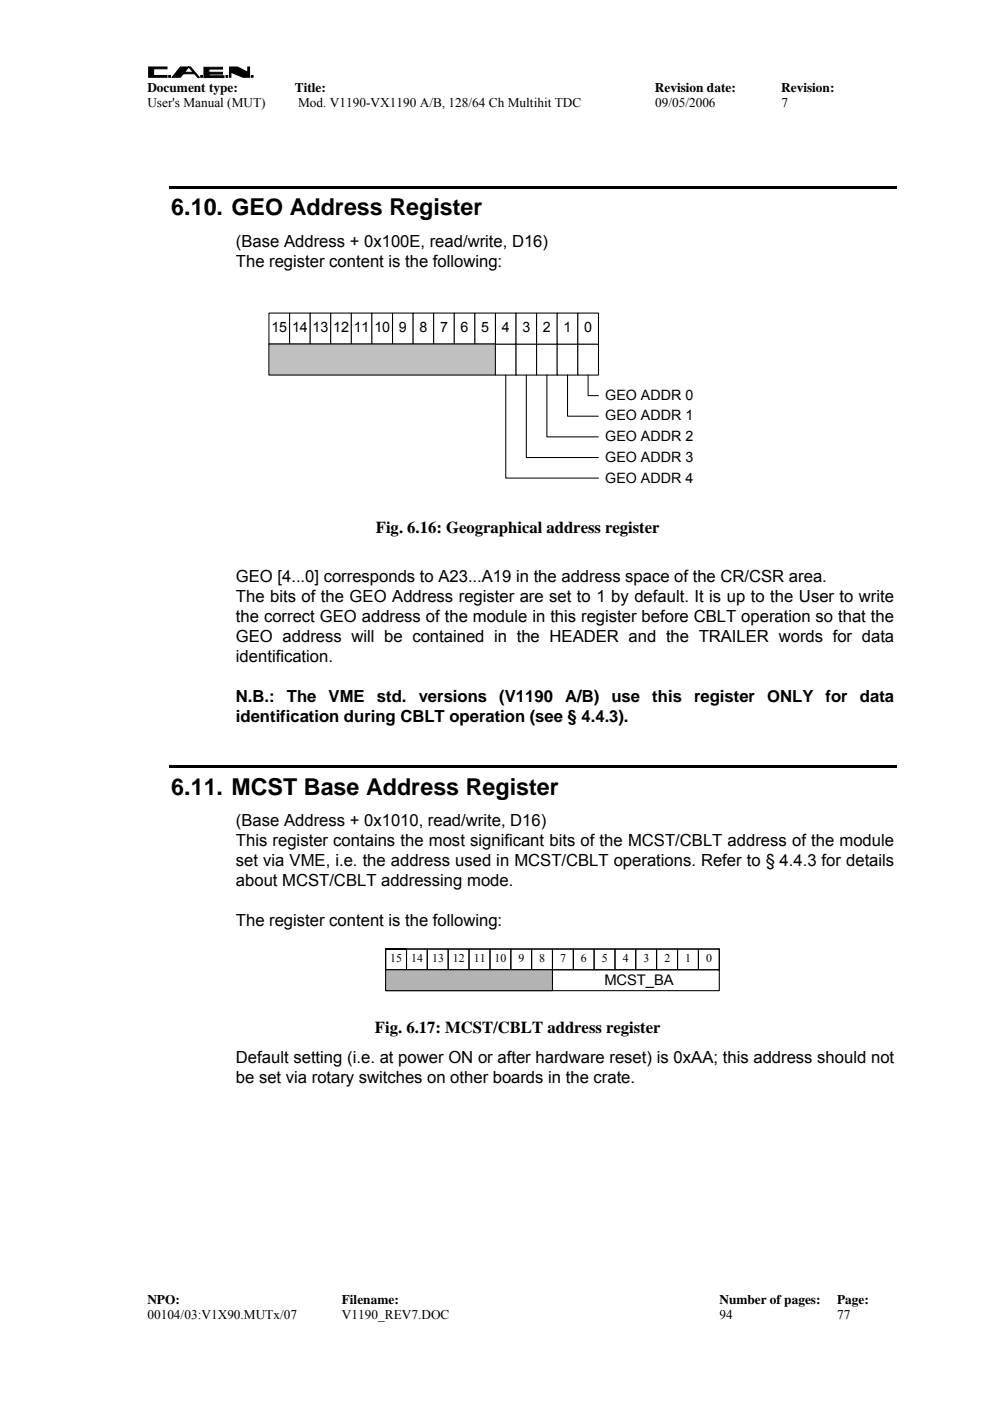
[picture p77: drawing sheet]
<svg xmlns="http://www.w3.org/2000/svg" width="210mm" height="297mm" viewBox="0 0 210 297" stroke-linecap="round" stroke-linejoin="round" font-family="sans-serif">
<defs><g id="words">
<g font-size="4.9">
<text x="36.3" y="45.7">6.10. GEO Address Register</text>
<text x="36.3" y="168.5">6.11. MCST Base Address Register</text>
</g>
<g font-size="3.5">
<text x="50" y="52.3">(Base Address + 0x100E, read/write, D16)</text>
<text x="50" y="56.5">The register content is the following:</text>
<text x="79.7" y="112.9">Fig. 6.16: Geographical address register</text>
<text x="50" y="123.5">GEO [4...0] corresponds to A23...A19 in the address space of the CR/CSR area.</text>
<text x="50" y="127.7">The bits of the GEO Address register are set to 1 by default. It is up to the User to write</text>
<text x="50" y="131.9">the correct GEO address of the module in this register before CBLT operation so that the</text>
<text x="50" y="136.2">GEO address will be contained in the HEADER and the TRAILER words for data</text>
<text x="50" y="140.4">identification.</text>
<text x="50" y="148.9">N.B.:</text>
<text x="60.8" y="148.9">The</text>
<text x="69.7" y="148.9">VME</text>
<text x="79.9" y="148.9">std.</text>
<text x="88.8" y="148.9">versions</text>
<text x="105.9" y="148.9">(V1190</text>
<text x="119.8" y="148.9">A/B)</text>
<text x="129.7" y="148.9">use</text>
<text x="138.3" y="148.9">this</text>
<text x="147.2" y="148.9">register</text>
<text x="162.7" y="148.9">ONLY</text>
<text x="175" y="148.9">for</text>
<text x="182.3" y="148.9">data</text>
<text x="50" y="153.1">identification during CBLT operation (see § 4.4.3).</text>
<text x="50" y="175.2">(Base Address + 0x1010, read/write, D16)</text>
<text x="50" y="179.4">This register contains the most significant bits of the MCST/CBLT address of the module</text>
<text x="50" y="183.6">set via VME, i.e. the address used in MCST/CBLT operations. Refer to § 4.4.3 for details</text>
<text x="50" y="187.9">about MCST/CBLT addressing mode.</text>
<text x="50" y="196.3">The register content is the following:</text>
<text x="79.5" y="219.1">Fig. 6.17: MCST/CBLT address register</text>
<text x="50" y="225.4">Default setting (i.e. at power ON or after hardware reset) is 0xAA; this address should not</text>
<text x="50" y="229.7">be set via rotary switches on other boards in the crate.</text>
</g>
<text font-size="3.1" x="128.1" y="208.8">MCST_BA</text>
<g font-size="3">
<text x="57.5" y="70.4">15</text>
<text x="61.9" y="70.4">14</text>
<text x="66.3" y="70.4">13</text>
<text x="70.6" y="70.4">12</text>
<text x="75" y="70.4">11</text>
<text x="79.4" y="70.4">10</text>
<text x="84.6" y="70.4">9</text>
<text x="88.9" y="70.4">8</text>
<text x="93.3" y="70.4">7</text>
<text x="97.7" y="70.4">6</text>
<text x="102" y="70.4">5</text>
<text x="106.4" y="70.4">4</text>
<text x="110.8" y="70.4">3</text>
<text x="115.1" y="70.4">2</text>
<text x="119.5" y="70.4">1</text>
<text x="123.8" y="70.4">0</text>
<text x="128.3" y="84.8">GEO ADDR 0</text>
<text x="128.3" y="89.2">GEO ADDR 1</text>
<text x="128.3" y="93.6">GEO ADDR 2</text>
<text x="128.3" y="97.9">GEO ADDR 3</text>
<text x="128.3" y="102.3">GEO ADDR 4</text>
</g>
<g font-size="2.8">
<text x="31.2" y="19.6">Document type:</text>
<text x="31.2" y="22.7">User's Manual (MUT)</text>
<text x="62.5" y="19.6">Title:</text>
<text x="63.2" y="22.7">Mod. V1190-VX1190 A/B, 128/64 Ch Multihit TDC</text>
<text x="138.9" y="19.6">Revision date:</text>
<text x="138.9" y="22.7">09/05/2006</text>
<text x="165.6" y="19.6">Revision:</text>
<text x="165.7" y="22.7">7</text>
<text x="31.2" y="276.5">NPO:</text>
<text x="31.2" y="279.7">00104/03:V1X90.MUTx/07</text>
<text x="72.5" y="276.5">Filename:</text>
<text x="72.5" y="279.7">V1190_REV7.DOC</text>
<text x="152.5" y="279.7">94</text>
<text x="152.5" y="276.5">Number of pages:</text>
<text x="177.5" y="276.5">Page:</text>
<text x="177.5" y="279.7">77</text>
</g>
<g font-size="2.5">
<text x="82.7" y="204">15</text>
<text x="87.2" y="204">14</text>
<text x="91.6" y="204">13</text>
<text x="96" y="204">12</text>
<text x="100.4" y="204">11</text>
<text x="104.9" y="204">10</text>
<text x="109.9" y="204">9</text>
<text x="114.3" y="204">8</text>
<text x="118.7" y="204">7</text>
<text x="123.2" y="204">6</text>
<text x="127.6" y="204">5</text>
<text x="132" y="204">4</text>
<text x="136.4" y="204">3</text>
<text x="140.9" y="204">2</text>
<text x="145.3" y="204">1</text>
<text x="149.7" y="204">0</text>
</g>
</g></defs>
<g fill="#000" stroke="#000" stroke-width=".21">
<path d="M31.5 14.2h3.9v.4h-2.8v1.4h2.8v.4h-3.9z" fill-rule="evenodd"/>
<path d="M35.8 16h.4v.4h-.4z" fill-rule="evenodd"/>
<path d="M38.2 14.2h2.2l1.8 2.2h-.3l-1.9-2.2-1.8 2.2h-1.7z" fill-rule="evenodd"/>
<path d="M38.3 15.3h2.8v.3h-2.8z" fill-rule="evenodd"/>
<path d="M42.6 16h.3v.4h-.3z" fill-rule="evenodd"/>
<path d="M43.2 14.3h4v.3h-2.9v.7h2.9v.4h-2.9v.4h3.2v.3h-4.3z" fill-rule="evenodd"/>
<path d="M47.9 16h.4v.4h-.4z" fill-rule="evenodd"/>
<path d="M48.7 14.2h1.7l2.1 1.1v-1.1h.4v2.2h-1.4l-2.5-1.1v1.1h-.3z" fill-rule="evenodd"/>
<path d="M53.3 16h.4v.4h-.4z" fill-rule="evenodd"/>
</g>
<path d="M35.8 39.5h154.3v.5h-154.3zM35.8 162.3h154.3v.6h-154.3z" fill="#000"/>
<g fill="none" stroke="#000" stroke-width=".22">
<path d="M81.8 201.2h4.4v4.4h-4.4zM81.8 201.2h70.7v8.8h-70.7zM81.8 205.6h70.7M86.2 201.2h4.4v4.4h-4.4zM90.6 201.2h4.4v4.4h-4.4zM95 201.2h4.4v4.4h-4.4zM99.4 201.2h4.5v4.4h-4.5zM103.9 201.2h4.4v4.4h-4.4zM108.3 201.2h4.4v4.4h-4.4zM112.7 201.2h4.4v4.4h-4.4zM117.1 201.2h4.5v4.4h-4.5zM121.6 201.2h4.4v4.4h-4.4z"/>
<path d="M126 201.2h4.4v4.4h-4.4zM130.4 201.2h4.4v4.4h-4.4zM134.8 201.2h4.4v4.4h-4.4zM139.2 201.2h4.5v4.4h-4.5zM143.7 201.2h4.4v4.4h-4.4zM148.1 201.2h4.4v4.4h-4.4z"/>
</g>
<path d="M81.8 205.6h35.3v4.4h-35.3z" fill-rule="evenodd" fill="#b3b3b3" stroke="#000" stroke-width=".22"/>
<g fill="#fff" stroke="#000" stroke-width=".22">
<path d="M105.1 72.9h4.3v6.6h-4.3z" fill-rule="evenodd"/>
<path d="M109.4 72.9h4.4v6.6h-4.4z" fill-rule="evenodd"/>
<path d="M113.8 72.9h4.4v6.6h-4.4z" fill-rule="evenodd"/>
<path d="M118.1 72.9h4.4v6.6h-4.4z" fill-rule="evenodd"/>
<path d="M122.5 72.9h4.4v6.6h-4.4z" fill-rule="evenodd"/>
<path d="M57 66.4h4.4v6.6h-4.4z" fill-rule="evenodd"/>
<path d="M61.4 66.4h4.4v6.6h-4.4z" fill-rule="evenodd"/>
<path d="M65.8 66.4h4.3v6.6h-4.3z" fill-rule="evenodd"/>
<path d="M70.1 66.4h4.4v6.6h-4.4z" fill-rule="evenodd"/>
<path d="M74.5 66.4h4.4v6.6h-4.4z" fill-rule="evenodd"/>
<path d="M78.8 66.4h4.4v6.6h-4.4z" fill-rule="evenodd"/>
<path d="M83.2 66.4h4.4v6.6h-4.4z" fill-rule="evenodd"/>
<path d="M87.6 66.4h4.4v6.6h-4.4z" fill-rule="evenodd"/>
<path d="M91.9 66.4h4.4v6.6h-4.4z" fill-rule="evenodd"/>
<path d="M96.3 66.4h4.4v6.6h-4.4z" fill-rule="evenodd"/>
<path d="M100.7 66.4h4.4v6.6h-4.4z" fill-rule="evenodd"/>
<path d="M105.1 66.4h4.3v6.6h-4.3z" fill-rule="evenodd"/>
<path d="M109.4 66.4h4.4v6.6h-4.4z" fill-rule="evenodd"/>
<path d="M113.8 66.4h4.4v6.6h-4.4z" fill-rule="evenodd"/>
<path d="M118.1 66.4h4.4v6.6h-4.4z" fill-rule="evenodd"/>
<path d="M122.5 66.4h4.4v6.6h-4.4z" fill-rule="evenodd"/>
</g>
<path d="M57 72.9h48v6.6h-48z" fill="#c0c0c0"/>
<path d="M57 72.9h48v6.6h-48zM107.2 79.5v21.9h19.7M111.6 79.5v17.5h15.3M116 79.5v13.1h10.9M120.3 79.5v8.7h6.6M124.7 79.5v4.4h2.2" fill="none" stroke="#000" stroke-width=".22"/>
<use href="#words"/>
</svg>
